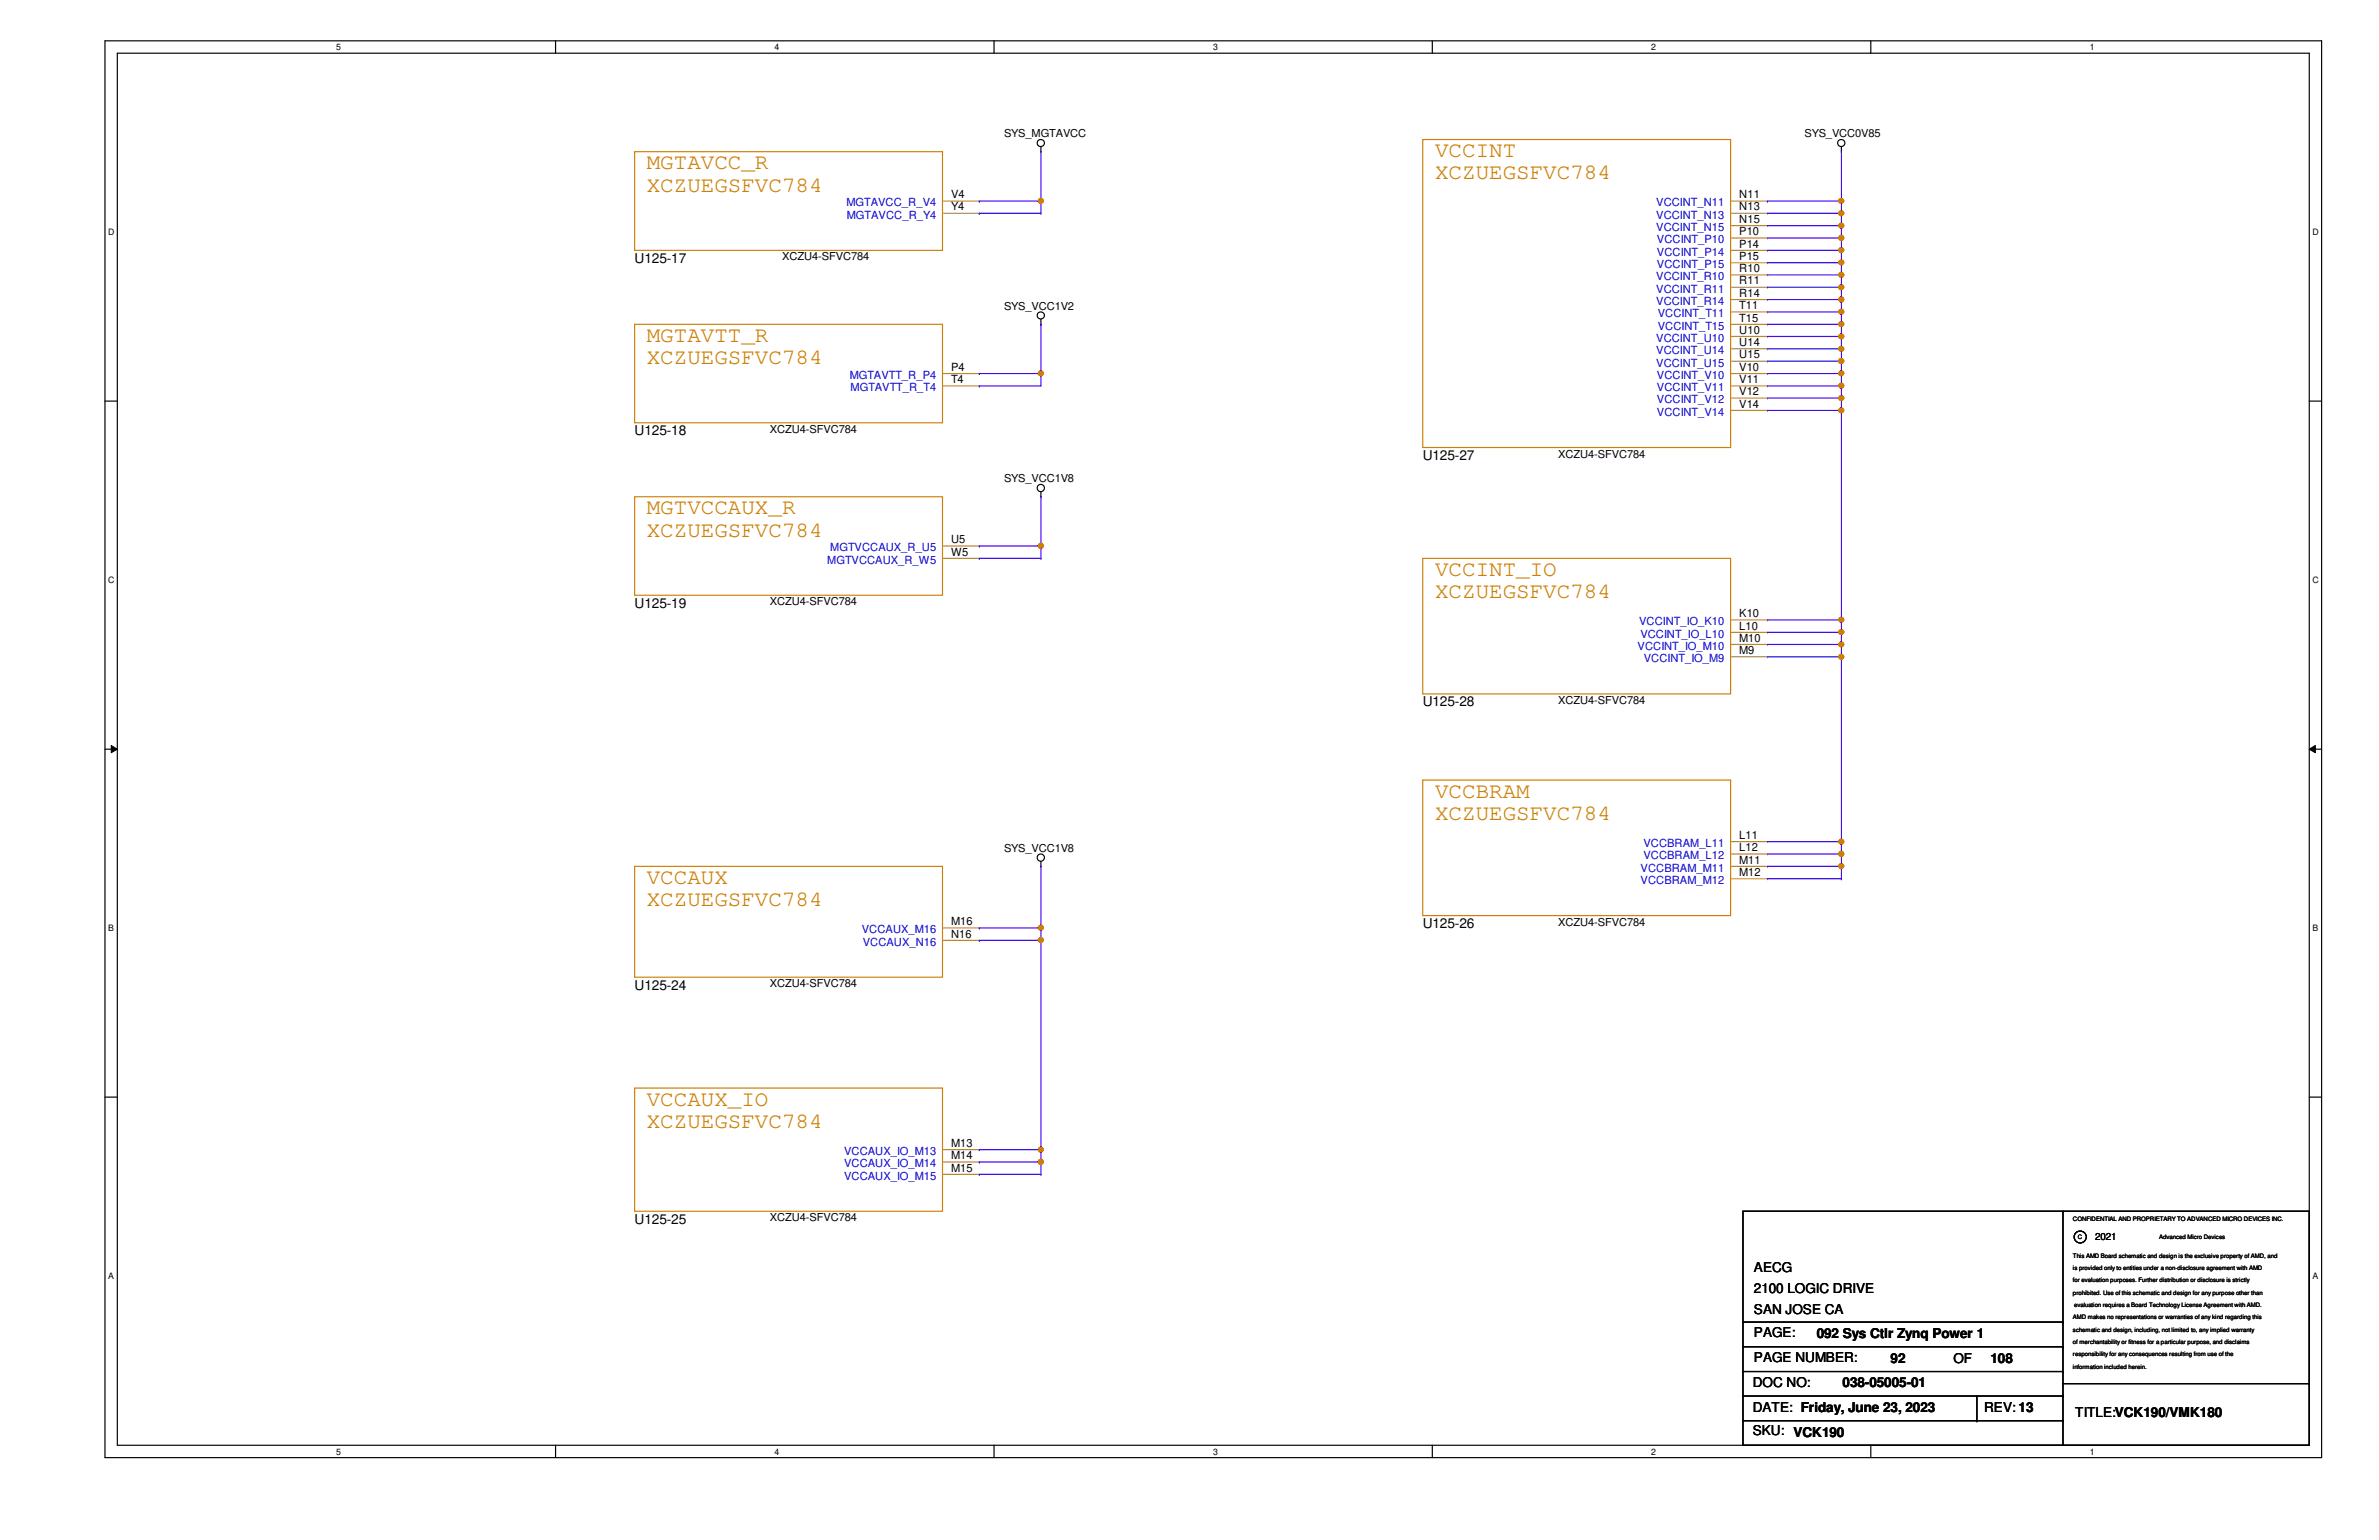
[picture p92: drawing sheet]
<svg xmlns="http://www.w3.org/2000/svg" width="432mm" height="279mm" viewBox="0 0 432 279" stroke-linecap="round" stroke-linejoin="round" font-family="sans-serif">
<defs><g id="words">
<g font-size="4" fill="#cc8006">
<text x="260.5" y="28.5">VCCINT</text>
<text x="117.4" y="30.7">MGTAVCC_R</text>
<text x="117.4" y="34.8">XCZUEGSFVC784</text>
<text x="260.5" y="32.6">XCZUEGSFVC784</text>
<text x="117.4" y="62.1">MGTAVTT_R</text>
<text x="117.4" y="66.1">XCZUEGSFVC784</text>
<text x="117.4" y="93.3">MGTVCCAUX_R</text>
<text x="117.4" y="97.4">XCZUEGSFVC784</text>
<text x="260.5" y="104.5">VCCINT_IO</text>
<text x="260.5" y="108.5">XCZUEGSFVC784</text>
<text x="260.5" y="144.7">VCCBRAM</text>
<text x="260.5" y="148.8">XCZUEGSFVC784</text>
<text x="117.4" y="160.4">VCCAUX</text>
<text x="117.4" y="164.4">XCZUEGSFVC784</text>
<text x="117.4" y="200.6">VCCAUX_IO</text>
<text x="117.4" y="204.6">XCZUEGSFVC784</text>
</g>
<g font-size="2.5">
<text x="115.2" y="47.7">U125-17</text>
<text x="115.2" y="79">U125-18</text>
<text x="258.2" y="83.4">U125-27</text>
<text x="115.2" y="110.2">U125-19</text>
<text x="258.2" y="128.1">U125-28</text>
<text x="258.2" y="168.4">U125-26</text>
<text x="115.2" y="179.5">U125-24</text>
<text x="115.2" y="222">U125-25</text>
<text x="318.3" y="230.7">AECG</text>
<text x="318.3" y="234.5">2100 LOGIC DRIVE</text>
<text x="318.3" y="238.3">SAN JOSE CA</text>
<text x="318.3" y="242.6">PAGE:</text>
<text x="329.7" y="242.8">092 Sys Ctlr Zynq Power 1</text>
<text x="318.1" y="251.7">DOC NO:</text>
<text x="318.3" y="247.1">PAGE NUMBER:</text>
<text x="334.4" y="251.7">038-05005-01</text>
<text x="343.2" y="247.3">92</text>
<text x="354.5" y="247.3">OF</text>
<text x="361.3" y="247.3">108</text>
<text x="318.1" y="256.2">DATE: Friday, June 23, 2023</text>
<text x="360.1" y="256.2">REV: 13</text>
<text x="376.7" y="257.1">TITLE:VCK190/VMK180</text>
<text x="318.1" y="260.4">SKU: VCK190</text>
</g>
<g font-size="2">
<text x="182.2" y="24.9">SYS_MGTAVCC</text>
<text x="327.5" y="24.9">SYS_VCC0V85</text>
<text x="172.6" y="36">V4</text>
<text x="315.7" y="36">N11</text>
<text x="172.6" y="38.2">Y4</text>
<text x="315.7" y="38.2">N13</text>
<text x="315.7" y="40.4">N15</text>
<text x="142" y="47.2">XCZU4-SFVC784</text>
<text x="315.7" y="42.7">P10</text>
<text x="315.7" y="44.9">P14</text>
<text x="315.7" y="47.2">P15</text>
<text x="315.7" y="49.4">R10</text>
<text x="315.7" y="51.6">R11</text>
<text x="315.7" y="53.8">R14</text>
<text x="182.2" y="56.2">SYS_VCC1V2</text>
<text x="315.7" y="56.1">T11</text>
<text x="315.7" y="58.3">T15</text>
<text x="315.7" y="60.5">U10</text>
<text x="315.7" y="62.8">U14</text>
<text x="315.7" y="65">U15</text>
<text x="172.6" y="67.3">P4</text>
<text x="172.6" y="69.5">T4</text>
<text x="315.7" y="67.3">V10</text>
<text x="315.7" y="69.5">V11</text>
<text x="315.7" y="71.7">V12</text>
<text x="315.7" y="74">V14</text>
<text x="139.7" y="78.5">XCZU4-SFVC784</text>
<text x="282.8" y="83">XCZU4-SFVC784</text>
<text x="182.2" y="87.5">SYS_VCC1V8</text>
<text x="172.6" y="98.6">U5</text>
<text x="172.6" y="100.8">W5</text>
<text x="139.7" y="109.8">XCZU4-SFVC784</text>
<text x="315.7" y="112">K10</text>
<text x="315.7" y="114.2">L10</text>
<text x="315.7" y="116.4">M10</text>
<text x="315.7" y="118.7">M9</text>
<text x="282.8" y="127.7">XCZU4-SFVC784</text>
<text x="182.2" y="154.5">SYS_VCC1V8</text>
<text x="315.7" y="152.2">L11</text>
<text x="315.7" y="154.4">L12</text>
<text x="315.7" y="156.7">M11</text>
<text x="315.7" y="158.9">M12</text>
<text x="172.6" y="167.9">M16</text>
<text x="282.8" y="167.9">XCZU4-SFVC784</text>
<text x="172.6" y="170.1">N16</text>
<text x="139.7" y="179.1">XCZU4-SFVC784</text>
<text x="172.6" y="208.1">M13</text>
<text x="172.6" y="210.3">M14</text>
<text x="172.6" y="212.6">M15</text>
<text x="139.7" y="221.6">XCZU4-SFVC784</text>
</g>
<g font-size="2" fill="#00c">
<text x="153.6" y="37.5">MGTAVCC_R_V4</text>
<text x="153.7" y="39.7">MGTAVCC_R_Y4</text>
<text x="300.6" y="37.5">VCCINT_N11</text>
<text x="300.6" y="39.7">VCCINT_N13</text>
<text x="300.6" y="41.9">VCCINT_N15</text>
<text x="300.7" y="44.2">VCCINT_P10</text>
<text x="300.7" y="46.4">VCCINT_P14</text>
<text x="300.6" y="50.8">VCCINT_R10</text>
<text x="300.6" y="53.1">VCCINT_R11</text>
<text x="300.7" y="48.6">VCCINT_P15</text>
<text x="300.6" y="55.3">VCCINT_R14</text>
<text x="300.9" y="57.6">VCCINT_T11</text>
<text x="300.9" y="59.8">VCCINT_T15</text>
<text x="300.6" y="62">VCCINT_U10</text>
<text x="300.6" y="64.3">VCCINT_U14</text>
<text x="154.2" y="68.7">MGTAVTT_R_P4</text>
<text x="154.4" y="71">MGTAVTT_R_T4</text>
<text x="300.6" y="66.5">VCCINT_U15</text>
<text x="300.7" y="68.7">VCCINT_V10</text>
<text x="300.7" y="71">VCCINT_V11</text>
<text x="300.7" y="73.2">VCCINT_V12</text>
<text x="300.7" y="75.4">VCCINT_V14</text>
<text x="150.7" y="100">MGTVCCAUX_R_U5</text>
<text x="150.2" y="102.3">MGTVCCAUX_R_W5</text>
<text x="297.5" y="113.5">VCCINT_IO_K10</text>
<text x="297.2" y="117.9">VCCINT_IO_M10</text>
<text x="297.7" y="115.7">VCCINT_IO_L10</text>
<text x="298.4" y="120.1">VCCINT_IO_M9</text>
<text x="298.3" y="153.7">VCCBRAM_L11</text>
<text x="298.3" y="155.9">VCCBRAM_L12</text>
<text x="297.8" y="158.2">VCCBRAM_M11</text>
<text x="297.8" y="160.4">VCCBRAM_M12</text>
<text x="156.4" y="169.3">VCCAUX_M16</text>
<text x="156.6" y="171.6">VCCAUX_N16</text>
<text x="153.2" y="209.5">VCCAUX_IO_M13</text>
<text x="153.2" y="211.8">VCCAUX_IO_M14</text>
<text x="153.2" y="214">VCCAUX_IO_M15</text>
</g>
<text font-size="1.8" x="380.3" y="225">2021</text>
<g font-size="1.6">
<text x="61" y="9.1">5</text>
<text x="140.6" y="9.1">4</text>
<text x="220.2" y="9.1">3</text>
<text x="299.7" y="9.1">2</text>
<text x="379.3" y="9.1">1</text>
<text x="19.6" y="42.6">D</text>
<text x="419.7" y="42.6">D</text>
<text x="19.6" y="105.7">C</text>
<text x="419.7" y="105.7">C</text>
<text x="19.6" y="168.9">B</text>
<text x="419.7" y="168.9">B</text>
<text x="19.6" y="232">A</text>
<text x="419.7" y="232">A</text>
<text x="61" y="263.9">5</text>
<text x="140.6" y="263.9">4</text>
<text x="220.2" y="263.9">3</text>
<text x="299.7" y="263.9">2</text>
<text x="379.3" y="263.9">1</text>
</g>
<g font-size="1.1">
<text x="376.3" y="221.5">CONFIDENTIAL AND PROPRIETARY TO ADVANCED MICRO DEVICES INC.</text>
<text x="377.1" y="224.8">C</text>
<text x="391.9" y="224.8">Advanced Micro Devices</text>
<text x="376.3" y="232.7">for evaluation purposes. Further distribution or disclosure is strictly</text>
<text x="376.3" y="230.4">is provided only to entities under a non-disclosure agreement with AMD</text>
<text x="376.3" y="228.2">This AMD Board schematic and design is the exclusive property of AMD, and</text>
<text x="376.3" y="234.9">prohibited. Use of this schematic and design for any purpose other than</text>
<text x="376.3" y="239.4">AMD makes no representations or warranties of any kind regarding this</text>
<text x="376.5" y="237.2">evaluation requires a Board Technology License Agreement with AMD.</text>
<text x="376.3" y="241.6">schematic and design, including, not limited to, any implied warranty</text>
<text x="376.3" y="243.8">of merchantability or fitness for a particular purpose, and disclaims</text>
<text x="376.3" y="246.1">responsibility for any consequences resulting from use of the</text>
<text x="376.3" y="248.3">information included herein.</text>
</g>
</g></defs>
<path d="M19.1 7.4h402.3v257.1h-402.3zM21.3 9.7h397.8v252.5h-397.8z" fill="none" stroke="#000" stroke-width=".21"/>
<g fill="#fff">
<path d="M61 7.7h.9v1.7h-.9z"/>
<path d="M61 262.5h.9v1.7h-.9z"/>
</g>
<path d="M100.8 7.4v2.3M100.8 262.2v2.3" fill="none" stroke="#000" stroke-width=".21"/>
<g fill="#fff">
<path d="M140.6 7.7h.9v1.7h-.9z"/>
<path d="M140.6 262.5h.9v1.7h-.9z"/>
</g>
<path d="M180.4 7.4v2.3M180.4 262.2v2.3" fill="none" stroke="#000" stroke-width=".21"/>
<g fill="#fff">
<path d="M220.2 7.7h.9v1.7h-.9z"/>
<path d="M220.2 262.5h.9v1.7h-.9z"/>
</g>
<path d="M260 7.4v2.3M260 262.2v2.3" fill="none" stroke="#000" stroke-width=".21"/>
<g fill="#fff">
<path d="M299.7 7.7h.9v1.7h-.9z"/>
<path d="M299.7 262.5h.9v1.7h-.9z"/>
</g>
<path d="M339.6 7.4v2.3M339.6 262.2v2.3" fill="none" stroke="#000" stroke-width=".21"/>
<g fill="#fff">
<path d="M379.3 7.7h.9v1.7h-.9z"/>
<path d="M379.3 262.5h.9v1.7h-.9z"/>
<path d="M19.6 41.2h1.2v1.8h-1.2z"/>
<path d="M419.7 41.2h1.2v1.8h-1.2z"/>
<path d="M19.6 104.3h1.2v1.8h-1.2z"/>
<path d="M419.7 104.3h1.2v1.8h-1.2z"/>
</g>
<path d="M19.1 72.8h2.2M419.1 72.8h2.3" fill="none" stroke="#000" stroke-width=".21"/>
<g fill="#fff">
<path d="M19.6 167.5h1.1v1.7h-1.1z"/>
<path d="M419.7 167.5h1.1v1.7h-1.1z"/>
</g>
<path d="M19.1 135.9h2.2M419.1 135.9h2.3" fill="none" stroke="#000" stroke-width=".21"/>
<path d="M20.2 135.3l1.1 .6-1.1 .7zM419.1 135.9l1.1-.6v1.3z" fill="#000"/>
<path d="M20.2 135.3l1.1 .6-1.1 .7zM419.1 135.9l1.1-.6v1.3z" fill="none" stroke="#000" stroke-width=".18"/>
<g fill="#fff">
<path d="M19.6 230.6h1.1v1.8h-1.1z"/>
<path d="M419.7 230.6h1.1v1.8h-1.1z"/>
</g>
<g fill="none" stroke="#000" stroke-width=".21">
<path d="M188.9 27.5h.1M188.9 26.6v.9M334.2 27.5h.1M334.2 26.6v.9M188.9 58.8h.1M188.9 57.9v.9M188.9 90.1h.1M188.9 89.2v.9M188.9 157.2h.1M188.9 156.3v.9M19.1 199.1h2.2M419.1 199.1h2.3"/>
<path d="M316.4 219.8h102.7v42.4h-102.7zM374.4 219.8h.1M374.4 219.8v42.4M316.4 239.9h58M374.4 239.9h.1M316.4 244.3h58M316.4 248.8h58M316.4 253.3h58M316.4 257.8h58M358.8 257.8h.1M358.8 253.3v4.5M374.4 244.3h.1"/>
<path d="M374.4 248.8h.1M374.4 253.3h.1M374.4 257.8h.1M374.4 251h44.7M419.1 251h.1"/>
<circle cx="188.9" cy="26" r=".66"/>
<circle cx="334.2" cy="26" r=".66"/>
<circle cx="188.9" cy="57.2" r=".66"/>
<circle cx="188.9" cy="88.5" r=".66"/>
<circle cx="188.9" cy="155.6" r=".66"/>
<circle cx="377.6" cy="224.4" r="1.09"/>
</g>
<path d="M115.2 27.5h55.9v17.9h-55.9zM258.2 25.3h55.9v55.9h-55.9zM115.2 58.8h55.9v17.9h-55.9zM115.2 90.1h55.9v17.9h-55.9zM258.2 101.3h55.9v24.6h-55.9zM115.2 157.2h55.9v20.1h-55.9zM258.2 141.5h55.9v24.6h-55.9zM115.2 197.4h55.9v22.4h-55.9z" fill="none" stroke="#cc8006" stroke-width=".21"/>
<g fill="none" stroke="#a84" stroke-width=".21">
<path d="M171.1 36.5h6.7M171.1 38.7h6.7M177.8 36.5h.1M177.8 38.7h.1M314.1 36.5h6.7M314.1 38.7h6.7M320.8 36.5h.1M320.8 38.7h.1M314.1 40.9h6.7M314.1 43.2h6.7M314.1 45.4h6.7M314.1 47.7h6.7"/>
<path d="M314.1 49.9h6.7M314.1 52.1h6.7M314.1 54.4h6.7M314.1 56.6h6.7M314.1 58.8h6.7M320.8 40.9h.1M320.8 43.2h.1M320.8 45.4h.1M320.8 47.7h.1M320.8 49.9h.1M320.8 52.1h.1M320.8 54.4h.1"/>
<path d="M320.8 56.6h.1M320.8 58.8h.1M171.1 67.8h6.7M171.1 70h6.7M177.8 67.8h.1M177.8 70h.1M314.1 61h6.7M314.1 63.3h6.7M314.1 65.5h6.7M314.1 67.8h6.7M314.1 70h6.7M314.1 72.2h6.7"/>
<path d="M314.1 74.5h6.7M320.8 61h.1M320.8 63.3h.1M320.8 65.5h.1M320.8 67.8h.1M320.8 70h.1M320.8 72.2h.1M320.8 74.5h.1M171.1 99.1h6.7M177.8 99.1h.1M171.1 101.3h6.7M177.8 101.3h.1"/>
<path d="M314.1 112.5h6.7M314.1 114.7h6.7M314.1 116.9h6.7M314.1 119.2h6.7M320.8 112.5h.1M320.8 114.7h.1M320.8 116.9h.1M320.8 119.2h.1M314.1 152.7h6.7M314.1 154.9h6.7M314.1 157.2h6.7M314.1 159.4h6.7"/>
<path d="M320.8 152.7h.1M320.8 154.9h.1M320.8 157.2h.1M320.8 159.4h.1M171.1 168.4h6.7M171.1 170.6h6.7M177.8 168.4h.1M177.8 170.6h.1M171.1 208.6h6.7M171.1 210.8h6.7M171.1 213.1h6.7M177.8 208.6h.1"/>
<path d="M177.8 210.8h.1M177.8 213.1h.1"/>
</g>
<path d="M188.9 157.2v13.4M177.8 168.4h.1M177.8 168.4h11.1M188.9 168.4h.1M188.9 170.6h.1" fill="none" stroke="#4200ff" stroke-width=".21"/>
<circle cx="188.9" cy="168.3" r=".44" fill="#f00"/>
<circle cx="188.9" cy="168.3" r=".44" fill="none" stroke="#f00" stroke-width=".21"/>
<path d="M177.8 170.6h.1M177.8 170.6h11.1v38M188.9 208.6h.1" fill="none" stroke="#4200ff" stroke-width=".21"/>
<circle cx="188.9" cy="170.6" r=".44" fill="#f00"/>
<circle cx="188.9" cy="170.6" r=".44" fill="none" stroke="#f00" stroke-width=".21"/>
<circle cx="188.9" cy="208.6" r=".44" fill="#f00"/>
<circle cx="188.9" cy="208.6" r=".44" fill="none" stroke="#f00" stroke-width=".21"/>
<path d="M177.8 208.6h.1M177.8 210.8h.1M177.8 208.6h11.1v4.5M177.8 210.8h11.1M188.9 210.8h.1M188.9 213.1h.1" fill="none" stroke="#4200ff" stroke-width=".21"/>
<circle cx="188.9" cy="210.8" r=".45" fill="#f00"/>
<circle cx="188.9" cy="210.8" r=".45" fill="none" stroke="#f00" stroke-width=".21"/>
<path d="M320.8 36.5h.1M320.8 36.5h13.4M334.2 36.5h.1M334.2 27.5v9M177.8 213.1h.1M177.8 213.1h11.1" fill="none" stroke="#4200ff" stroke-width=".21"/>
<circle cx="334.2" cy="36.4" r=".44" fill="#f00"/>
<circle cx="334.2" cy="36.4" r=".44" fill="none" stroke="#f00" stroke-width=".21"/>
<path d="M320.8 38.7h13.4M334.2 38.7h.1M334.2 36.5v2.2" fill="none" stroke="#4200ff" stroke-width=".21"/>
<circle cx="334.2" cy="38.7" r=".44" fill="#f00"/>
<circle cx="334.2" cy="38.7" r=".44" fill="none" stroke="#f00" stroke-width=".21"/>
<path d="M320.8 40.9h13.4M334.2 40.9h.1" fill="none" stroke="#4200ff" stroke-width=".21"/>
<circle cx="334.2" cy="40.9" r=".44" fill="#f00"/>
<circle cx="334.2" cy="40.9" r=".44" fill="none" stroke="#f00" stroke-width=".21"/>
<path d="M320.8 43.2h13.4M334.2 43.2h.1" fill="none" stroke="#4200ff" stroke-width=".21"/>
<circle cx="334.2" cy="43.2" r=".45" fill="#f00"/>
<circle cx="334.2" cy="43.2" r=".45" fill="none" stroke="#f00" stroke-width=".21"/>
<path d="M320.8 45.4h13.4M334.2 45.4h.1" fill="none" stroke="#4200ff" stroke-width=".21"/>
<circle cx="334.2" cy="45.4" r=".44" fill="#f00"/>
<circle cx="334.2" cy="45.4" r=".44" fill="none" stroke="#f00" stroke-width=".21"/>
<path d="M320.8 47.7h13.4M334.2 47.7h.1" fill="none" stroke="#4200ff" stroke-width=".21"/>
<circle cx="334.2" cy="47.6" r=".44" fill="#f00"/>
<circle cx="334.2" cy="47.6" r=".44" fill="none" stroke="#f00" stroke-width=".21"/>
<path d="M320.8 49.9h13.4M334.2 49.9h.1" fill="none" stroke="#4200ff" stroke-width=".21"/>
<circle cx="334.2" cy="49.9" r=".44" fill="#f00"/>
<circle cx="334.2" cy="49.9" r=".44" fill="none" stroke="#f00" stroke-width=".21"/>
<path d="M320.8 52.1h13.4M334.2 52.1h.1" fill="none" stroke="#4200ff" stroke-width=".21"/>
<circle cx="334.2" cy="52.1" r=".44" fill="#f00"/>
<circle cx="334.2" cy="52.1" r=".44" fill="none" stroke="#f00" stroke-width=".21"/>
<path d="M320.8 54.4h13.4M334.2 54.4h.1" fill="none" stroke="#4200ff" stroke-width=".21"/>
<circle cx="334.2" cy="54.3" r=".45" fill="#f00"/>
<circle cx="334.2" cy="54.3" r=".45" fill="none" stroke="#f00" stroke-width=".21"/>
<path d="M320.8 56.6h13.4M334.2 56.6h.1" fill="none" stroke="#4200ff" stroke-width=".21"/>
<circle cx="334.2" cy="56.6" r=".44" fill="#f00"/>
<circle cx="334.2" cy="56.6" r=".44" fill="none" stroke="#f00" stroke-width=".21"/>
<path d="M320.8 58.8h13.4M334.2 58.8h.1" fill="none" stroke="#4200ff" stroke-width=".21"/>
<circle cx="334.2" cy="58.8" r=".44" fill="#f00"/>
<circle cx="334.2" cy="58.8" r=".44" fill="none" stroke="#f00" stroke-width=".21"/>
<path d="M320.8 61h13.4M334.2 61h.1" fill="none" stroke="#4200ff" stroke-width=".21"/>
<circle cx="334.2" cy="61" r=".44" fill="#f00"/>
<circle cx="334.2" cy="61" r=".44" fill="none" stroke="#f00" stroke-width=".21"/>
<path d="M320.8 63.3h13.4M334.2 63.3h.1" fill="none" stroke="#4200ff" stroke-width=".21"/>
<circle cx="334.2" cy="63.3" r=".44" fill="#f00"/>
<circle cx="334.2" cy="63.3" r=".44" fill="none" stroke="#f00" stroke-width=".21"/>
<path d="M320.8 65.5h13.4M334.2 65.5h.1" fill="none" stroke="#4200ff" stroke-width=".21"/>
<circle cx="334.2" cy="65.5" r=".45" fill="#f00"/>
<circle cx="334.2" cy="65.5" r=".45" fill="none" stroke="#f00" stroke-width=".21"/>
<path d="M320.8 67.8h13.4M334.2 67.8h.1" fill="none" stroke="#4200ff" stroke-width=".21"/>
<circle cx="334.2" cy="67.7" r=".44" fill="#f00"/>
<circle cx="334.2" cy="67.7" r=".44" fill="none" stroke="#f00" stroke-width=".21"/>
<path d="M320.8 70h13.4M334.2 70h.1" fill="none" stroke="#4200ff" stroke-width=".21"/>
<circle cx="334.2" cy="70" r=".44" fill="#f00"/>
<circle cx="334.2" cy="70" r=".44" fill="none" stroke="#f00" stroke-width=".21"/>
<path d="M320.8 72.2h13.4M334.2 72.2h.1" fill="none" stroke="#4200ff" stroke-width=".21"/>
<circle cx="334.2" cy="72.2" r=".44" fill="#f00"/>
<circle cx="334.2" cy="72.2" r=".44" fill="none" stroke="#f00" stroke-width=".21"/>
<path d="M320.8 74.5h13.4M334.2 74.5h.1" fill="none" stroke="#4200ff" stroke-width=".21"/>
<circle cx="334.2" cy="74.5" r=".44" fill="#f00"/>
<circle cx="334.2" cy="74.5" r=".44" fill="none" stroke="#f00" stroke-width=".21"/>
<g fill="none" stroke="#4200ff" stroke-width=".21">
<path d="M334.2 38.7v35.8M334.2 40.9h.1M334.2 43.2h.1M334.2 45.4h.1M334.2 47.7h.1M334.2 49.9h.1M334.2 52.1h.1M334.2 54.4h.1M334.2 56.6h.1M334.2 58.8h.1M334.2 61h.1M334.2 63.3h.1"/>
<path d="M334.2 65.5h.1M334.2 67.8h.1M334.2 70h.1M334.2 72.2h.1M334.2 74.5h.1M320.8 112.5h13.4M334.2 112.5h.1"/>
</g>
<circle cx="334.2" cy="112.4" r=".44" fill="#f00"/>
<circle cx="334.2" cy="112.4" r=".44" fill="none" stroke="#f00" stroke-width=".21"/>
<path d="M320.8 114.7h13.4M334.2 114.7h.1" fill="none" stroke="#4200ff" stroke-width=".21"/>
<circle cx="334.2" cy="114.7" r=".44" fill="#f00"/>
<circle cx="334.2" cy="114.7" r=".44" fill="none" stroke="#f00" stroke-width=".21"/>
<path d="M320.8 116.9h13.4M334.2 116.9h.1" fill="none" stroke="#4200ff" stroke-width=".21"/>
<circle cx="334.2" cy="116.9" r=".44" fill="#f00"/>
<circle cx="334.2" cy="116.9" r=".44" fill="none" stroke="#f00" stroke-width=".21"/>
<path d="M320.8 119.2h13.4M334.2 119.2h.1M320.8 152.7h13.4M320.8 154.9h13.4M334.2 152.7h.1M334.2 154.9h.1" fill="none" stroke="#4200ff" stroke-width=".21"/>
<circle cx="334.2" cy="154.9" r=".45" fill="#f00"/>
<circle cx="334.2" cy="154.9" r=".45" fill="none" stroke="#f00" stroke-width=".21"/>
<path d="M320.8 157.2h13.4M334.2 157.2h.1" fill="none" stroke="#4200ff" stroke-width=".21"/>
<circle cx="334.2" cy="157.1" r=".44" fill="#f00"/>
<circle cx="334.2" cy="157.1" r=".44" fill="none" stroke="#f00" stroke-width=".21"/>
<path d="M334.2 74.5v78.2M334.2 112.5h.1M334.2 114.7h.1M334.2 116.9h.1M334.2 119.2h.1M320.8 159.4h13.4M334.2 159.4h.1M334.2 152.7h.1" fill="none" stroke="#4200ff" stroke-width=".21"/>
<circle cx="334.2" cy="119.2" r=".44" fill="#f00"/>
<circle cx="334.2" cy="119.2" r=".44" fill="none" stroke="#f00" stroke-width=".21"/>
<circle cx="334.2" cy="152.7" r=".44" fill="#f00"/>
<circle cx="334.2" cy="152.7" r=".44" fill="none" stroke="#f00" stroke-width=".21"/>
<path d="M177.8 99.1h.1M177.8 99.1h11.1M188.9 99.1h.1M188.9 90.1v9M334.2 154.9h.1M334.2 157.2h.1M334.2 159.4h.1M334.2 152.7v6.7" fill="none" stroke="#4200ff" stroke-width=".21"/>
<circle cx="188.9" cy="99" r=".45" fill="#f00"/>
<circle cx="188.9" cy="99" r=".45" fill="none" stroke="#f00" stroke-width=".21"/>
<path d="M188.9 58.8h.1M188.9 58.8v9M188.9 99.1v2.2M177.8 101.3h.1M177.8 101.3h11.1M188.9 101.3h.1" fill="none" stroke="#4200ff" stroke-width=".21"/>
<circle cx="188.9" cy="67.7" r=".44" fill="#f00"/>
<circle cx="188.9" cy="67.7" r=".44" fill="none" stroke="#f00" stroke-width=".21"/>
<path d="M177.8 36.5h.1M177.8 36.5h11.1M188.9 36.5h.1M188.9 38.7h.1M188.9 27.5v11.2M177.8 67.8h.1M177.8 70h.1M177.8 67.8h11.1M177.8 70h11.1" fill="none" stroke="#4200ff" stroke-width=".21"/>
<circle cx="188.9" cy="36.4" r=".44" fill="#f00"/>
<circle cx="188.9" cy="36.4" r=".44" fill="none" stroke="#f00" stroke-width=".21"/>
<path d="M177.8 38.7h.1M177.8 38.7h11.1M188.9 67.8h.1M188.9 67.8v2.2" fill="none" stroke="#4200ff" stroke-width=".21"/>
<circle cx="188.9" cy="168.3" r=".44" fill="#f00"/>
<circle cx="188.9" cy="168.3" r=".44" fill="none" stroke="#f00" stroke-width=".21"/>
<circle cx="188.9" cy="170.6" r=".44" fill="#f00"/>
<circle cx="188.9" cy="170.6" r=".44" fill="none" stroke="#f00" stroke-width=".21"/>
<circle cx="188.9" cy="208.6" r=".44" fill="#f00"/>
<circle cx="188.9" cy="208.6" r=".44" fill="none" stroke="#f00" stroke-width=".21"/>
<circle cx="188.9" cy="210.8" r=".45" fill="#f00"/>
<circle cx="188.9" cy="210.8" r=".45" fill="none" stroke="#f00" stroke-width=".21"/>
<circle cx="334.2" cy="36.4" r=".44" fill="#f00"/>
<circle cx="334.2" cy="36.4" r=".44" fill="none" stroke="#f00" stroke-width=".21"/>
<circle cx="334.2" cy="38.7" r=".44" fill="#f00"/>
<circle cx="334.2" cy="38.7" r=".44" fill="none" stroke="#f00" stroke-width=".21"/>
<circle cx="334.2" cy="40.9" r=".44" fill="#f00"/>
<circle cx="334.2" cy="40.9" r=".44" fill="none" stroke="#f00" stroke-width=".21"/>
<circle cx="334.2" cy="43.2" r=".45" fill="#f00"/>
<circle cx="334.2" cy="43.2" r=".45" fill="none" stroke="#f00" stroke-width=".21"/>
<circle cx="334.2" cy="45.4" r=".44" fill="#f00"/>
<circle cx="334.2" cy="45.4" r=".44" fill="none" stroke="#f00" stroke-width=".21"/>
<circle cx="334.2" cy="47.6" r=".44" fill="#f00"/>
<circle cx="334.2" cy="47.6" r=".44" fill="none" stroke="#f00" stroke-width=".21"/>
<circle cx="334.2" cy="49.9" r=".44" fill="#f00"/>
<circle cx="334.2" cy="49.9" r=".44" fill="none" stroke="#f00" stroke-width=".21"/>
<circle cx="334.2" cy="52.1" r=".44" fill="#f00"/>
<circle cx="334.2" cy="52.1" r=".44" fill="none" stroke="#f00" stroke-width=".21"/>
<circle cx="334.2" cy="54.3" r=".45" fill="#f00"/>
<circle cx="334.2" cy="54.3" r=".45" fill="none" stroke="#f00" stroke-width=".21"/>
<circle cx="334.2" cy="56.6" r=".44" fill="#f00"/>
<circle cx="334.2" cy="56.6" r=".44" fill="none" stroke="#f00" stroke-width=".21"/>
<circle cx="334.2" cy="58.8" r=".44" fill="#f00"/>
<circle cx="334.2" cy="58.8" r=".44" fill="none" stroke="#f00" stroke-width=".21"/>
<circle cx="334.2" cy="61" r=".44" fill="#f00"/>
<circle cx="334.2" cy="61" r=".44" fill="none" stroke="#f00" stroke-width=".21"/>
<circle cx="334.2" cy="63.3" r=".44" fill="#f00"/>
<circle cx="334.2" cy="63.3" r=".44" fill="none" stroke="#f00" stroke-width=".21"/>
<circle cx="334.2" cy="65.5" r=".45" fill="#f00"/>
<circle cx="334.2" cy="65.5" r=".45" fill="none" stroke="#f00" stroke-width=".21"/>
<circle cx="334.2" cy="67.7" r=".44" fill="#f00"/>
<circle cx="334.2" cy="67.7" r=".44" fill="none" stroke="#f00" stroke-width=".21"/>
<circle cx="334.2" cy="70" r=".44" fill="#f00"/>
<circle cx="334.2" cy="70" r=".44" fill="none" stroke="#f00" stroke-width=".21"/>
<circle cx="334.2" cy="72.2" r=".44" fill="#f00"/>
<circle cx="334.2" cy="72.2" r=".44" fill="none" stroke="#f00" stroke-width=".21"/>
<circle cx="334.2" cy="74.5" r=".44" fill="#f00"/>
<circle cx="334.2" cy="74.5" r=".44" fill="none" stroke="#f00" stroke-width=".21"/>
<circle cx="334.2" cy="112.4" r=".44" fill="#f00"/>
<circle cx="334.2" cy="112.4" r=".44" fill="none" stroke="#f00" stroke-width=".21"/>
<circle cx="334.2" cy="114.7" r=".44" fill="#f00"/>
<circle cx="334.2" cy="114.7" r=".44" fill="none" stroke="#f00" stroke-width=".21"/>
<circle cx="334.2" cy="116.9" r=".44" fill="#f00"/>
<circle cx="334.2" cy="116.9" r=".44" fill="none" stroke="#f00" stroke-width=".21"/>
<circle cx="334.2" cy="154.9" r=".45" fill="#f00"/>
<circle cx="334.2" cy="154.9" r=".45" fill="none" stroke="#f00" stroke-width=".21"/>
<circle cx="334.2" cy="157.1" r=".44" fill="#f00"/>
<circle cx="334.2" cy="157.1" r=".44" fill="none" stroke="#f00" stroke-width=".21"/>
<circle cx="334.2" cy="119.2" r=".44" fill="#f00"/>
<circle cx="334.2" cy="119.2" r=".44" fill="none" stroke="#f00" stroke-width=".21"/>
<circle cx="334.2" cy="152.7" r=".44" fill="#f00"/>
<circle cx="334.2" cy="152.7" r=".44" fill="none" stroke="#f00" stroke-width=".21"/>
<circle cx="188.9" cy="99" r=".45" fill="#f00"/>
<circle cx="188.9" cy="99" r=".45" fill="none" stroke="#f00" stroke-width=".21"/>
<circle cx="188.9" cy="67.7" r=".44" fill="#f00"/>
<circle cx="188.9" cy="67.7" r=".44" fill="none" stroke="#f00" stroke-width=".21"/>
<circle cx="188.9" cy="36.4" r=".44" fill="#f00"/>
<circle cx="188.9" cy="36.4" r=".44" fill="none" stroke="#f00" stroke-width=".21"/>
<use href="#words"/>
</svg>
